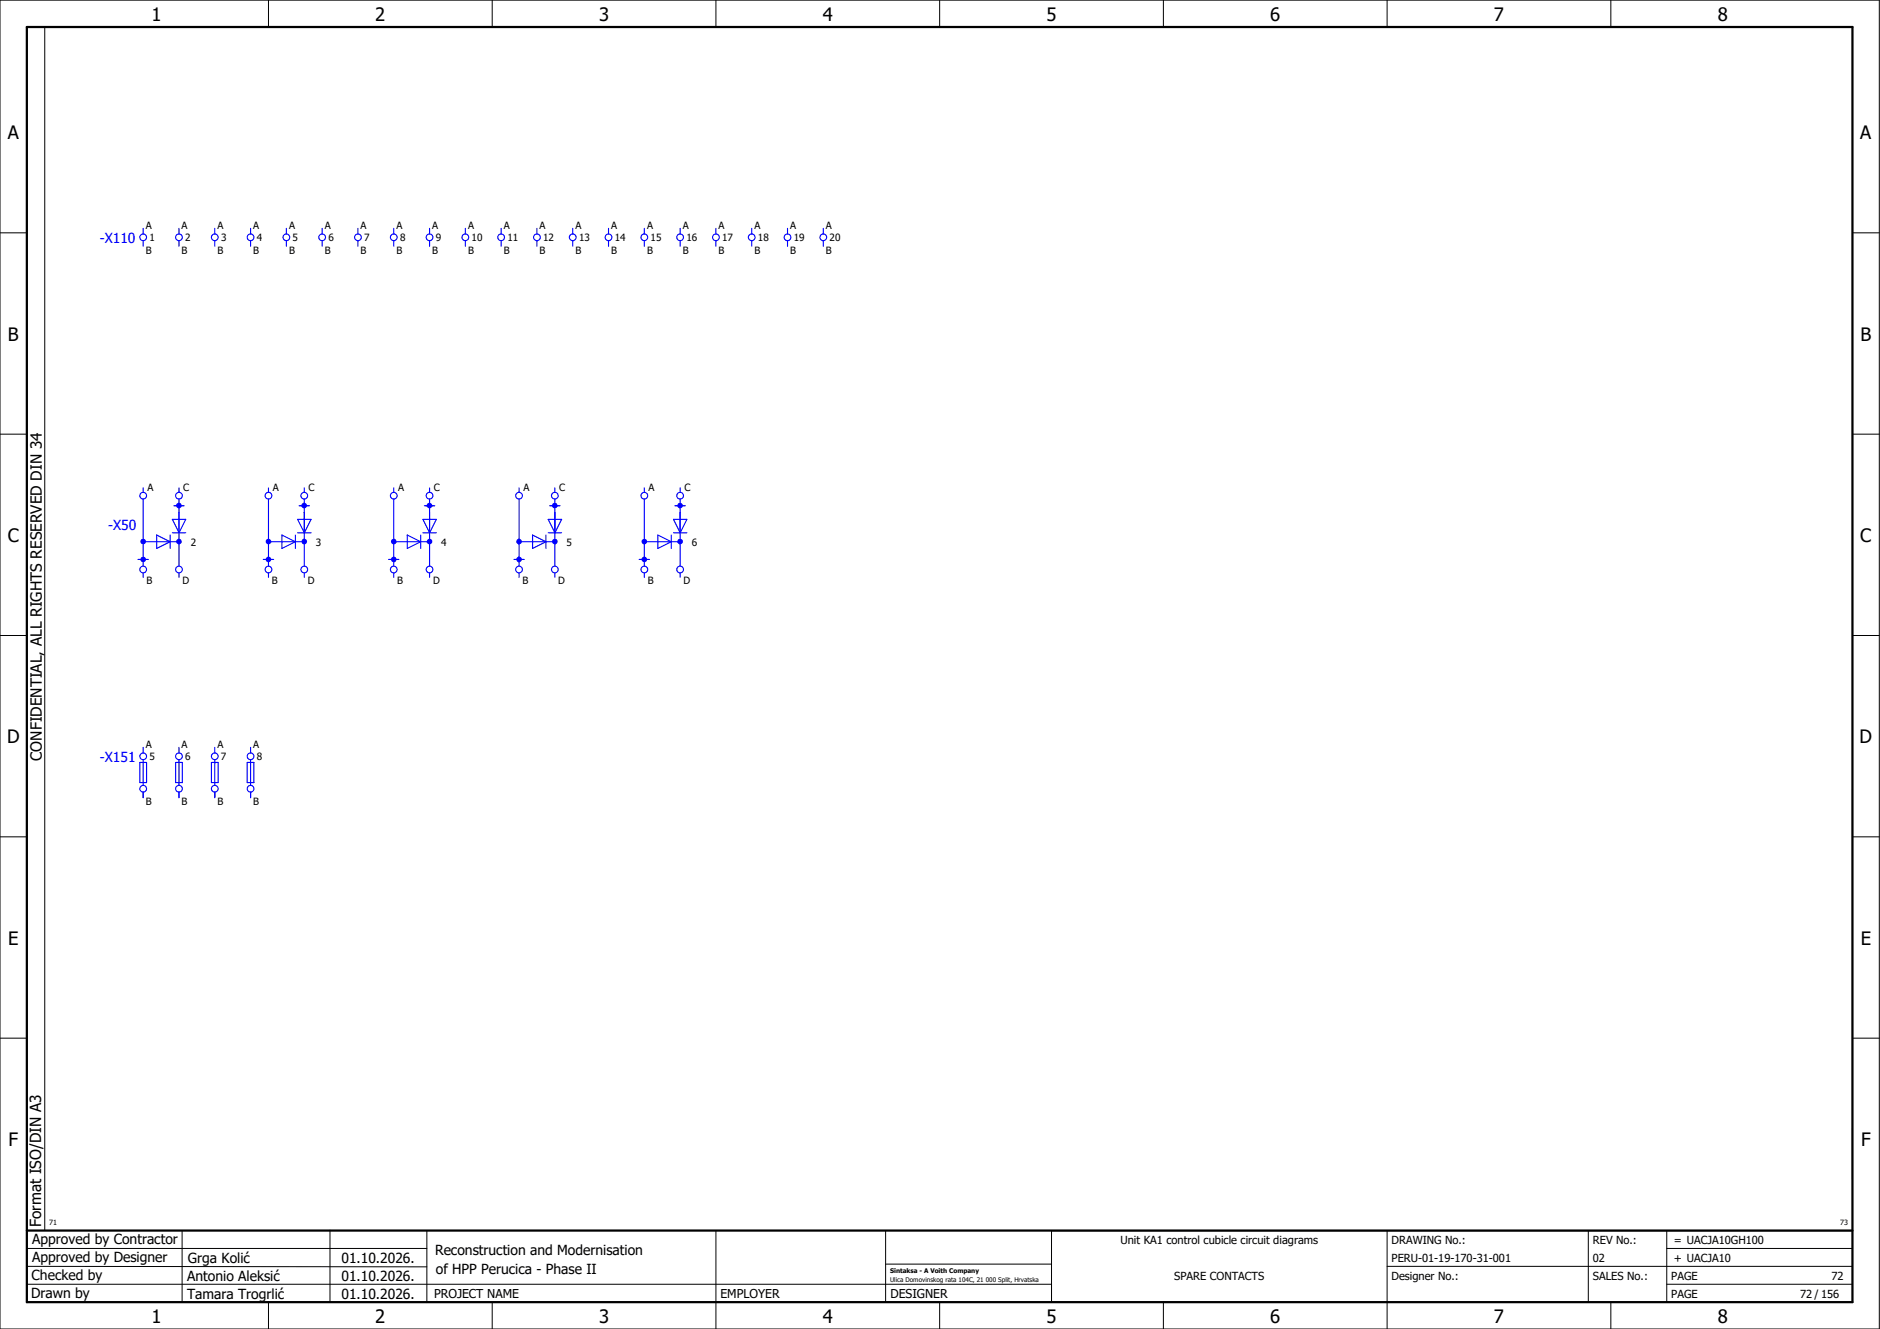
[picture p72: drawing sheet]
<svg xmlns="http://www.w3.org/2000/svg" width="420mm" height="297mm" viewBox="0 0 420 297" stroke-linecap="round" stroke-linejoin="round" font-family="sans-serif">
<defs><g id="words">
<g font-size="4.1">
<text x="33.9" y="4.7">1</text>
<text x="83.9" y="4.7">2</text>
<text x="133.9" y="4.7">3</text>
<text x="183.9" y="4.7">4</text>
<text x="233.9" y="4.7">5</text>
<text x="283.9" y="4.7">6</text>
<text x="333.9" y="4.7">7</text>
<text x="383.9" y="4.7">8</text>
<text x="1.8" y="31.2">A</text>
<text x="415.8" y="31.2">A</text>
<text x="1.8" y="76.2">B</text>
<text x="415.8" y="76.2">B</text>
<text x="1.8" y="121.2">C</text>
<text x="415.8" y="121.2">C</text>
<text x="1.6" y="166.2">D</text>
<text x="415.6" y="166.2">D</text>
<text x="1.8" y="211.2">E</text>
<text x="415.8" y="211.2">E</text>
<text x="1.9" y="256.2">F</text>
<text x="415.9" y="256.2">F</text>
<text x="33.9" y="295.7">1</text>
<text x="83.9" y="295.7">2</text>
<text x="133.9" y="295.7">3</text>
<text x="183.9" y="295.7">4</text>
<text x="233.9" y="295.7">5</text>
<text x="283.9" y="295.7">6</text>
<text x="333.9" y="295.7">7</text>
<text x="383.9" y="295.7">8</text>
</g>
<g font-size="3.4">
<text x="9.4" y="170" transform="rotate(-90 9.4 170)">CONFIDENTIAL, ALL RIGHTS RESERVED DIN 34</text>
<text x="9.2" y="274.3" transform="rotate(-90 9.2 274.3)">Format ISO/DIN A3</text>
</g>
<g font-size="3.1" fill="#00f">
<text x="22.3" y="54.3">-X110</text>
<text x="24.1" y="118.6">-X50</text>
<text x="22.3" y="170.3">-X151</text>
</g>
<g font-size="3.1">
<text x="7.2" y="278.1">Approved by Contractor</text>
<text x="97.2" y="280.5">Reconstruction and Modernisation</text>
<text x="7.1" y="286.1">Checked by</text>
<text x="7.2" y="282.1">Approved by Designer</text>
<text x="41.8" y="286.2">Antonio Aleksić</text>
<text x="42" y="282.3">Grga Kolić</text>
<text x="76.3" y="282.3">01.10.2026.</text>
<text x="76.3" y="286.3">01.10.2026.</text>
<text x="97.4" y="284.8">of HPP Perucica - Phase II</text>
<text x="6.9" y="290">Drawn by</text>
<text x="41.8" y="290.3">Tamara Trogrlić</text>
<text x="76.3" y="290.3">01.10.2026.</text>
</g>
<g font-size="2.7">
<text x="97" y="290.1">PROJECT NAME</text>
<text x="161" y="290.1">EMPLOYER</text>
<text x="199" y="290.1">DESIGNER</text>
</g>
<g font-size="2.5">
<text x="250.4" y="278">Unit KA1 control cubicle circuit diagrams</text>
<text x="311" y="278">DRAWING No.:</text>
<text x="356" y="278">REV No.:</text>
<text x="374.1" y="278">= UACJA10GH100</text>
<text x="262.4" y="286">SPARE CONTACTS</text>
<text x="311" y="286">Designer No.:</text>
<text x="311" y="282">PERU-01-19-170-31-001</text>
<text x="356" y="286">SALES No.:</text>
<text x="356" y="282">02</text>
<text x="373.5" y="286">PAGE</text>
<text x="374.1" y="282.1">+ UACJA10</text>
<text x="409.3" y="286">72</text>
<text x="373.5" y="290">PAGE</text>
<text x="402.3" y="290">72 / 156</text>
</g>
<g font-size="2.2">
<text x="32.6" y="51.2">A</text>
<text x="33.4" y="53.9">1</text>
<text x="40.6" y="51.2">A</text>
<text x="41.4" y="53.9">2</text>
<text x="48.6" y="51.2">A</text>
<text x="49.4" y="53.9">3</text>
<text x="56.6" y="51.2">A</text>
<text x="57.4" y="53.9">4</text>
<text x="64.6" y="51.2">A</text>
<text x="65.4" y="53.9">5</text>
<text x="72.6" y="51.2">A</text>
<text x="73.4" y="53.9">6</text>
<text x="80.6" y="51.2">A</text>
<text x="81.4" y="53.9">7</text>
<text x="88.6" y="51.2">A</text>
<text x="89.4" y="53.9">8</text>
<text x="96.6" y="51.2">A</text>
<text x="97.4" y="53.9">9</text>
<text x="104.6" y="51.2">A</text>
<text x="105.4" y="53.9">10</text>
<text x="112.6" y="51.2">A</text>
<text x="113.4" y="53.9">11</text>
<text x="120.6" y="51.2">A</text>
<text x="121.4" y="53.9">12</text>
<text x="128.6" y="51.2">A</text>
<text x="129.4" y="53.9">13</text>
<text x="136.6" y="51.2">A</text>
<text x="137.4" y="53.9">14</text>
<text x="144.6" y="51.2">A</text>
<text x="145.4" y="53.9">15</text>
<text x="152.6" y="51.2">A</text>
<text x="153.4" y="53.9">16</text>
<text x="160.6" y="51.2">A</text>
<text x="161.4" y="53.9">17</text>
<text x="168.6" y="51.2">A</text>
<text x="169.4" y="53.9">18</text>
<text x="176.6" y="51.2">A</text>
<text x="177.4" y="53.9">19</text>
<text x="184.6" y="51.2">A</text>
<text x="185.4" y="53.9">20</text>
<text x="32.6" y="56.7">B</text>
<text x="40.6" y="56.7">B</text>
<text x="48.6" y="56.7">B</text>
<text x="56.6" y="56.7">B</text>
<text x="64.6" y="56.7">B</text>
<text x="72.6" y="56.7">B</text>
<text x="80.6" y="56.7">B</text>
<text x="88.6" y="56.7">B</text>
<text x="96.6" y="56.7">B</text>
<text x="104.6" y="56.7">B</text>
<text x="112.6" y="56.7">B</text>
<text x="120.6" y="56.7">B</text>
<text x="128.6" y="56.7">B</text>
<text x="136.6" y="56.7">B</text>
<text x="144.6" y="56.7">B</text>
<text x="152.6" y="56.7">B</text>
<text x="160.6" y="56.7">B</text>
<text x="168.6" y="56.7">B</text>
<text x="176.6" y="56.7">B</text>
<text x="184.6" y="56.7">B</text>
<text x="33" y="109.7">A</text>
<text x="41" y="109.7">C</text>
<text x="61" y="109.7">A</text>
<text x="69" y="109.7">C</text>
<text x="89" y="109.7">A</text>
<text x="97" y="109.7">C</text>
<text x="117" y="109.7">A</text>
<text x="125" y="109.7">C</text>
<text x="145" y="109.7">A</text>
<text x="153" y="109.7">C</text>
<text x="42.6" y="121.9">2</text>
<text x="70.6" y="121.9">3</text>
<text x="98.6" y="121.9">4</text>
<text x="126.6" y="121.9">5</text>
<text x="154.6" y="121.9">6</text>
<text x="32.8" y="130.5">B</text>
<text x="40.8" y="130.5">D</text>
<text x="60.8" y="130.5">B</text>
<text x="68.8" y="130.5">D</text>
<text x="88.8" y="130.5">B</text>
<text x="96.8" y="130.5">D</text>
<text x="116.8" y="130.5">B</text>
<text x="124.8" y="130.5">D</text>
<text x="144.8" y="130.5">B</text>
<text x="152.8" y="130.5">D</text>
<text x="32.6" y="167.2">A</text>
<text x="40.6" y="167.2">A</text>
<text x="48.6" y="167.2">A</text>
<text x="56.6" y="167.2">A</text>
<text x="33.4" y="170">5</text>
<text x="41.4" y="170">6</text>
<text x="49.4" y="170">7</text>
<text x="57.4" y="170">8</text>
<text x="32.6" y="179.9">B</text>
<text x="40.6" y="179.9">B</text>
<text x="48.6" y="179.9">B</text>
<text x="56.6" y="179.9">B</text>
</g>
<g font-size="1.6">
<text x="11" y="273.7">71</text>
<text x="411.2" y="273.7">73</text>
</g>
<g font-size="1.4">
<text x="198.9" y="284.4">Sintaksa - A Voith Company</text>
<text x="198.9" y="286.4">Ulica Domovinskog rata 104C, 21 000 Split, Hrvatska</text>
</g>
</g></defs>
<g fill="none" stroke="#000" stroke-width=".22">
<path d="M0 0h420v297h-420zM10 6v269M60 0v6M110 0v6M160 0v6M210 0v6M260 0v6M310 0v6M360 0v6M0 52h6M414 52h6M0 97h6"/>
<path d="M414 97h6M0 142h6M414 142h6M414 176.3v87.4M0 187h6M414 187h6M0 232h6M414 232h6M6 279h89.4M40.7 275v16M73.7 274.9v16M95.4 275.1v16"/>
<path d="M160 275v22M197.9 275.1v16M310 275v22M355 275v16M372.5 279h41.5M372.5 275v16M414 275h-179v16M6 283l89.4 .1M6 287h229M60 291v6M110 291v6M197.9 282.5h37.1"/>
<path d="M210 291v6M260 291v6M310 283h104M360 291v6M372.5 287h41.5"/>
</g>
<path d="M6 6h408v285h-408zM6 275h408" fill="none" stroke="#000" stroke-width=".5"/>
<g fill="none" stroke="#00f" stroke-width=".25">
<path d="M32 51v1.3M32 53.8v1.2M40 51v1.3M40 53.8v1.2M48 51v1.3M48 53.8v1.2M56 51v1.3M56 53.8v1.2M64 51v1.3M64 53.8v1.2M72 51v1.3M72 53.8v1.2"/>
<path d="M80 51v1.3M80 53.8v1.2M88 51v1.3M88 53.8v1.2M96 51v1.3M96 53.8v1.2M104 51v1.3M104 53.8v1.2M112 51v1.3M112 53.8v1.2M120 51v1.3M120 53.8v1.2"/>
<path d="M128 51v1.3M128 53.8v1.2M136 51v1.3M136 53.8v1.2M144 51v1.3M144 53.8v1.2M152 51v1.3M152 53.8v1.2M160 51v1.3M160 53.8v1.2M168 51v1.3M168 53.8v1.2"/>
<path d="M176 51v1.3M176 53.8v1.2M184 51v1.3M184 53.8v1.2"/>
<circle cx="32" cy="53" r=".75"/>
<circle cx="40" cy="53" r=".75"/>
<circle cx="48" cy="53" r=".75"/>
<circle cx="56" cy="53" r=".75"/>
<circle cx="64" cy="53" r=".75"/>
<circle cx="72" cy="53" r=".75"/>
<circle cx="80" cy="53" r=".75"/>
<circle cx="88" cy="53" r=".75"/>
<circle cx="96" cy="53" r=".75"/>
<circle cx="104" cy="53" r=".75"/>
<circle cx="112" cy="53" r=".75"/>
<circle cx="120" cy="53" r=".75"/>
<circle cx="128" cy="53" r=".75"/>
<circle cx="136" cy="53" r=".75"/>
<circle cx="144" cy="53" r=".75"/>
<circle cx="152" cy="53" r=".75"/>
<circle cx="160" cy="53" r=".75"/>
<circle cx="168" cy="53" r=".75"/>
<circle cx="176" cy="53" r=".75"/>
<circle cx="184" cy="53" r=".75"/>
</g>
<circle cx="60" cy="125" r=".63" fill="#00f"/>
<g fill="none" stroke="#00f" stroke-width=".25">
<path d="M66.5 119.1h3M68 114.5v12"/>
<circle cx="60" cy="127.3" r=".75"/>
</g>
<circle cx="68" cy="121" r=".63" fill="#00f"/>
<path d="M63 119.6l3 1.5-3 1.5zM66 119.6v3M66.5 116.1h3l-1.5 3zM60 121.1h8" fill="none" stroke="#00f" stroke-width=".25"/>
<circle cx="60" cy="121" r=".62" fill="#00f"/>
<path d="M60 111.5v15" fill="none" stroke="#00f" stroke-width=".25"/>
<circle cx="68" cy="113" r=".63" fill="#00f"/>
<g fill="none" stroke="#00f" stroke-width=".25">
<path d="M60 109v1M66.8 113h2.4M67 113h2M68 109v1M68 111.5v7M58.8 125h2.4M60 128v1M68 128v1"/>
<circle cx="60" cy="110.8" r=".75"/>
<circle cx="68" cy="110.8" r=".75"/>
<circle cx="68" cy="127.3" r=".75"/>
</g>
<circle cx="88" cy="125" r=".63" fill="#00f"/>
<g fill="none" stroke="#00f" stroke-width=".25">
<path d="M94.5 119.1h3M96 114.5v12"/>
<circle cx="88" cy="127.3" r=".75"/>
</g>
<circle cx="96" cy="121" r=".63" fill="#00f"/>
<path d="M91 119.6l3 1.5-3 1.5zM94 119.6v3M94.5 116.1h3l-1.5 3zM88 121.1h8" fill="none" stroke="#00f" stroke-width=".25"/>
<circle cx="88" cy="121" r=".62" fill="#00f"/>
<path d="M88 111.5v15" fill="none" stroke="#00f" stroke-width=".25"/>
<circle cx="96" cy="113" r=".63" fill="#00f"/>
<g fill="none" stroke="#00f" stroke-width=".25">
<path d="M88 109v1M94.8 113h2.4M95 113h2M96 109v1M96 111.5v7M86.8 125h2.4M88 128v1M96 128v1"/>
<circle cx="88" cy="110.8" r=".75"/>
<circle cx="96" cy="110.8" r=".75"/>
<circle cx="96" cy="127.3" r=".75"/>
</g>
<circle cx="116" cy="125" r=".63" fill="#00f"/>
<g fill="none" stroke="#00f" stroke-width=".25">
<path d="M122.5 119.1h3M124 114.5v12"/>
<circle cx="116" cy="127.3" r=".75"/>
</g>
<circle cx="124" cy="121" r=".63" fill="#00f"/>
<path d="M119 119.6l3 1.5-3 1.5zM122 119.6v3M122.5 116.1h3l-1.5 3zM116 121.1h8" fill="none" stroke="#00f" stroke-width=".25"/>
<circle cx="116" cy="121" r=".63" fill="#00f"/>
<path d="M116 111.5v15" fill="none" stroke="#00f" stroke-width=".25"/>
<circle cx="124" cy="113" r=".63" fill="#00f"/>
<g fill="none" stroke="#00f" stroke-width=".25">
<path d="M116 109v1M122.8 113h2.4M123 113h2M124 109v1M124 111.5v7M114.8 125h2.4M116 128v1M124 128v1"/>
<circle cx="116" cy="110.8" r=".75"/>
<circle cx="124" cy="110.8" r=".75"/>
<circle cx="124" cy="127.3" r=".75"/>
</g>
<circle cx="144" cy="125" r=".63" fill="#00f"/>
<g fill="none" stroke="#00f" stroke-width=".25">
<path d="M150.5 119.1h3M152 114.5v12"/>
<circle cx="144" cy="127.3" r=".75"/>
</g>
<circle cx="152" cy="121" r=".63" fill="#00f"/>
<path d="M147 119.6l3 1.5-3 1.5zM150 119.6v3M150.5 116.1h3l-1.5 3zM144 121.1h8" fill="none" stroke="#00f" stroke-width=".25"/>
<circle cx="144" cy="121" r=".63" fill="#00f"/>
<path d="M144 111.5v15" fill="none" stroke="#00f" stroke-width=".25"/>
<circle cx="152" cy="113" r=".63" fill="#00f"/>
<g fill="none" stroke="#00f" stroke-width=".25">
<path d="M144 109v1M150.8 113h2.4M151 113h2M152 109v1M152 111.5v7M142.8 125h2.4M144 128v1M152 128v1M31.3 170.4h1.4v4.5h-1.4zM32 167v1.3M32 169.8v5.7M32 177v1.3"/>
<path d="M39.3 170.4h1.5v4.5h-1.5zM40 167v1.3M40 169.8v5.7M40 177v1.3M47.2 170.4h1.6v4.5h-1.6zM48 167v1.3M48 169.8v5.7M48 177v1.3M55.2 170.4h1.5v4.5h-1.5zM56 167v1.3M56 169.8v5.7M56 177v1.3"/>
<circle cx="144" cy="110.8" r=".75"/>
<circle cx="152" cy="110.8" r=".75"/>
<circle cx="152" cy="127.3" r=".75"/>
<circle cx="32" cy="176.3" r=".75"/>
<circle cx="32" cy="169" r=".75"/>
<circle cx="40" cy="176.3" r=".75"/>
<circle cx="40" cy="169" r=".75"/>
<circle cx="48" cy="176.3" r=".75"/>
<circle cx="48" cy="169" r=".75"/>
<circle cx="56" cy="176.3" r=".75"/>
<circle cx="56" cy="169" r=".75"/>
</g>
<circle cx="32" cy="125" r=".63" fill="#00f"/>
<g fill="none" stroke="#00f" stroke-width=".25">
<path d="M38.5 119.1h3M40 114.5v12"/>
<circle cx="32" cy="127.3" r=".75"/>
</g>
<circle cx="40" cy="121" r=".62" fill="#00f"/>
<path d="M35 119.6l3 1.5-3 1.5zM38 119.6v3M38.5 116.1h3l-1.5 3zM32 121.1h8" fill="none" stroke="#00f" stroke-width=".25"/>
<circle cx="32" cy="121" r=".63" fill="#00f"/>
<path d="M32 111.5v15" fill="none" stroke="#00f" stroke-width=".25"/>
<circle cx="40" cy="113" r=".63" fill="#00f"/>
<g fill="none" stroke="#00f" stroke-width=".25">
<path d="M32 109v1M38.8 113h2.4M39 113h2M40 109v1M40 111.5v7M30.8 125h2.4M32 128v1M40 128v1"/>
<circle cx="32" cy="110.8" r=".75"/>
<circle cx="40" cy="110.8" r=".75"/>
<circle cx="40" cy="127.3" r=".75"/>
</g>
<use href="#words"/>
</svg>
